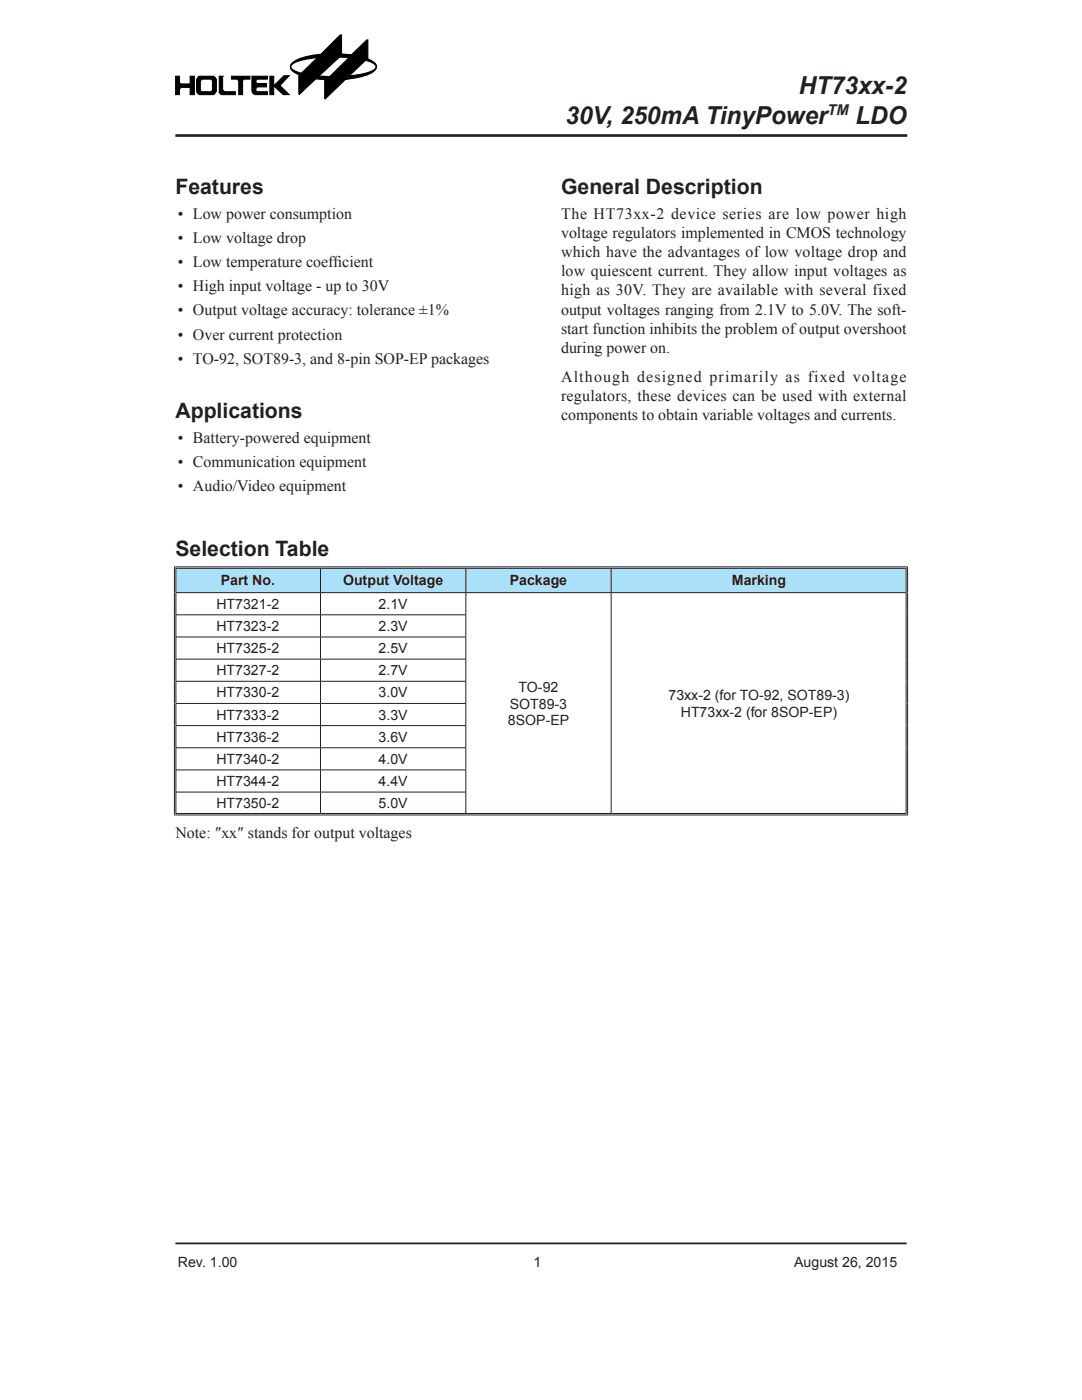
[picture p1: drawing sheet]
<svg xmlns="http://www.w3.org/2000/svg" width="216mm" height="279mm" viewBox="0 0 216 279" stroke-linecap="round" stroke-linejoin="round" font-family="sans-serif">
<defs><g id="words">
<g font-size="4.9" fill="#231f20">
<text x="159.4" y="18.7">HT73xx-2</text>
<text x="112.9" y="24.7">30V, 250mA TinyPower</text>
<text x="170.7" y="24.7">LDO</text>
</g>
<g font-size="4.2" fill="#231f20">
<text x="35" y="38.6">Features</text>
<text x="112" y="38.6">General Description</text>
<text x="35" y="83.4">Applications</text>
<text x="35" y="111">Selection Table</text>
</g>
<g font-size="3.2" fill="#231f20">
<text x="35.5" y="43.7">• Low power consumption</text>
<text x="112" y="43.7">The HT73xx-2 device series are low power high</text>
<text x="112" y="47.5">voltage regulators implemented in CMOS technology</text>
<text x="35.5" y="48.5">• Low voltage drop</text>
<text x="35.5" y="53.3">• Low temperature coeff</text>
<text x="66.5" y="53.3">icient</text>
<text x="112" y="51.3">which have the advantages of low voltage drop and</text>
<text x="35.5" y="58.1">• High input voltage - up to 30V</text>
<text x="112" y="55.1">low quiescent current. They allow input voltages as</text>
<text x="112" y="59">high as 30V. They are available with several fixed</text>
<text x="35.5" y="63">• Output voltage accuracy: tolerance ±1%</text>
<text x="112" y="62.8">output voltages ranging from 2.1V to 5.0V. The soft-</text>
<text x="35.5" y="67.8">• Over current protection</text>
<text x="112" y="66.6">start function inhibits the problem ofoutput overshoot</text>
<text x="112" y="70.4">during power on.</text>
<text x="35.5" y="72.6">• TO-92, SOT89-3, and 8-pin SOP-EP packages</text>
<text x="112" y="76.2">Although designed primarily as fixed voltage</text>
<text x="112" y="80">regulators, these devices can be used with external</text>
<text x="112" y="83.8">components to obtain variable voltages and currents.</text>
<text x="35.5" y="88.5">• Battery-powered equipment</text>
<text x="35.5" y="93.3">• Communication equipment</text>
<text x="35.5" y="98.1">• Audio/Video equipment</text>
<text x="35" y="167.3">Note: ″xx″ stands for output voltages</text>
</g>
<text font-size="3" fill="#231f20" x="165.1" y="23">TM</text>
<g font-size="2.8" fill="#231f20">
<text x="44" y="116.8">Part No.</text>
<text x="68.4" y="116.8">Output Voltage</text>
<text x="101.7" y="116.8">Package</text>
<text x="146" y="116.8">Marking</text>
<text x="43.2" y="125.9">HT7323-2</text>
<text x="43.2" y="121.5">HT7321-2</text>
<text x="75.5" y="125.9">2.3V</text>
<text x="75.5" y="121.5">2.1V</text>
<text x="43.2" y="130.3">HT7325-2</text>
<text x="75.5" y="130.3">2.5V</text>
<text x="43.2" y="134.8">HT7327-2</text>
<text x="75.5" y="134.8">2.7V</text>
<text x="43.2" y="139.2">HT7330-2</text>
<text x="43.2" y="143.6">HT7333-2</text>
<text x="75.5" y="139.2">3.0V</text>
<text x="75.5" y="143.6">3.3V</text>
<text x="101.7" y="141.4">SOT89-3</text>
<text x="103.5" y="138">TO-92</text>
<text x="133.4" y="139.7">73xx-2 (for TO-92, SOT89-3)</text>
<text x="135.8" y="143.1">HT73xx-2 (for 8SOP-EP)</text>
<text x="43.2" y="148">HT7336-2</text>
<text x="75.5" y="148">3.6V</text>
<text x="101.4" y="144.8">8SOP-EP</text>
<text x="43.2" y="152.5">HT7340-2</text>
<text x="75.5" y="152.5">4.0V</text>
<text x="43.2" y="156.9">HT7344-2</text>
<text x="43.2" y="161.3">HT7350-2</text>
<text x="75.5" y="156.9">4.4V</text>
<text x="75.5" y="161.3">5.0V</text>
<text x="35.5" y="252.9">Rev. 1.00</text>
<text x="106.5" y="252.9">1</text>
<text x="158.5" y="252.9">August 26, 2015</text>
</g>
</g></defs>
<path d="M35 27h146" fill="none" stroke="#231f20" stroke-width=".53"/>
<path d="M35 248.1h145.9" fill="none" stroke="#231f20" stroke-width=".35"/>
<path d="M58.3 12.7l1.3-.8 2.4-.7 2-.3 3.9-3.9h.3v3.8l1.9 .2 3.1-3h.2v3.8l1.4 .9 .3 .5-.1 .5-.4 .4-1 .6-1.6 .5-3.1 .7-4 3.9-.1-4-1.8-.1-3.3 3.2-.1-.1v-4l-1-.5-.5-.6-.1-.5z" fill="#000"/>
<path d="M58.4 12.6l1.2-.7 2.4-.7 2-.3 3.9-3.9h.3v3.8l1.9 .2 3.1-3h.2v3.8l1.4 .9 .3 .5-.1 .5-.4 .4-1 .6-1.6 .5-3.1 .7-4 3.9-.1-4-1.8-.1-3.3 3.2-.1-.1v-4l-1-.5-.5-.6-.1-.5zM58.4 12.5a14.3 14.3 0 0 1 8.1-1.8 14.3 14.3 0 0 1 8.2 1.8 1 1 0 0 1 0 1.6 14.3 14.3 0 0 1-8.2 1.8 14.3 14.3 0 0 1-8.1-1.8 1 1 0 0 1 0-1.6z" fill="none" stroke="#000" stroke-width=".2"/>
<path d="M58.4 12.5a14.3 14.3 0 0 1 8.1-1.8 14.3 14.3 0 0 1 8.2 1.8 1 1 0 0 1 0 1.6 14.3 14.3 0 0 1-8.2 1.8 14.3 14.3 0 0 1-8.1-1.8 1 1 0 0 1 0-1.6z" fill-rule="evenodd" fill="#000"/>
<path d="M58.2 13a7.7 7.7 0 0 1 4.4-1.4 27.3 27.3 0 0 1 11.5 .8l.8 .6 .1 .3a1.93 1.93 0 0 1-1.6 1.2 28.6 28.6 0 0 1-14.4-.3l-.8-.6-.1-.3z" fill-rule="evenodd" fill="#fff"/>
<path d="M35 15.2h.8v1.3l.3 .3h1.8v-1.6h.9v3.7h-.9v-1.5h-1.8l-.3 .4v1.1h-.8zM39.6 15.3l3-.1 .4 .3 .2 .4v2.3l-.4 .6-3 .1-.4-.3-.2-.4v-2.3zM53.8 15.2h.8v1.7h.2l1.9-1.8h1l-1.8 2 1.8 1.8h-1.2l-1.9-1.7v1.7h-.8zM58.2 13a7.7 7.7 0 0 1 4.4-1.4 27.3 27.3 0 0 1 11.5 .8l.8 .6 .1 .3a1.93 1.93 0 0 1-1.6 1.2 28.6 28.6 0 0 1-14.4-.3l-.8-.6-.1-.3zM60.1 14.7l3.4-3.4h4.3l-4.3 4zM65.7 15.4l4.2-4.2 3.2 .7-3.8 3.6z" fill="none" stroke="#000" stroke-width=".2"/>
<g fill="#000">
<path d="M35 15.2h.8v1.3l.3 .3h1.8v-1.6h.9v3.7h-.9v-1.5h-1.8l-.3 .4v1.1h-.8z" fill-rule="evenodd"/>
<path d="M39.6 15.3l3-.1 .4 .3 .2 .4v2.3l-.4 .6-3 .1-.4-.3-.2-.4v-2.3z" fill-rule="evenodd"/>
<path d="M53.8 15.2h.8v1.7h.2l1.9-1.8h1l-1.8 2 1.8 1.8h-1.2l-1.9-1.7v1.7h-.8z" fill-rule="evenodd"/>
<path d="M60.1 14.7l3.4-3.4h4.3l-4.3 4z" fill-rule="evenodd"/>
<path d="M65.7 15.4l4.2-4.2 3.2 .7-3.8 3.6z" fill-rule="evenodd"/>
</g>
<path d="M40.3 15.9l1.8-.1 .3 .3v1.9l-.3 .3h-1.8l-.3-.3v-1.8z" fill-rule="evenodd" fill="#fff"/>
<path d="M40.3 15.9l1.8-.1 .3 .3v1.9l-.3 .3h-1.8l-.3-.3v-1.8zM43.7 15.2h.8l-.1 2.7 .4 .4h2.2v.6h-2.9l-.4-.4zM46.2 15.2h3.7v.6h-1.2l-.3 .3v2.8h-.8v-2.8l-.4-.3h-1zM50.3 15.2h3.1v.6h-2.1l-.3 .4 .3 .5h1.9v.6h-1.9l-.3 .4v.3l.3 .3h2.1v.6h-2.6l-.4-.3-.1-.4z" fill="none" stroke="#000" stroke-width=".2"/>
<g fill="#000">
<path d="M43.7 15.2h.8l-.1 2.7 .4 .4h2.2v.6h-2.9l-.4-.4z" fill-rule="evenodd"/>
<path d="M46.2 15.2h3.7v.6h-1.2l-.3 .3v2.8h-.8v-2.8l-.4-.3h-1z" fill-rule="evenodd"/>
<path d="M50.3 15.2h3.1v.6h-2.1l-.3 .4 .3 .5h1.9v.6h-1.9l-.3 .4v.3l.3 .3h2.1v.6h-2.6l-.4-.3-.1-.4z" fill-rule="evenodd"/>
</g>
<path d="M35 113.3h29v5h-29zM64 113.3h29v5h-29zM92.9 113.3h29v5h-29zM121.9 113.3h59v5h-59z" fill="#aae0f9"/>
<path d="M34.8 113.3h146.3M35 113.5v48.8M180.9 113.5v48.8M34.8 162.5h146.3" fill="none" stroke="#fff" stroke-width=".35"/>
<g fill="none" stroke="#231f20" stroke-width=".2">
<path d="M34.8 113.1h146.3M34.8 113.2v49.4M35.1 113.4h145.7M35.1 113.5v48.8M35.1 118.3h145.7M64 113.5v4.7M64 118.3v4.4M92.9 113.5v4.7M92.9 118.3v4.4M121.9 113.5v4.7M121.9 118.3v44M180.8 113.5v48.8"/>
<path d="M181.1 113.2v49.4M35.1 122.7h57.9M35.1 127.1h57.9M35.1 131.5h57.9M35.1 136h57.9M64 122.7v4.4M64 127.2v4.3M64 131.6v4.3M64 136v4.3M92.9 122.7v4.4M92.9 127.2v4.3M92.9 131.6v4.3"/>
<path d="M92.9 136v4.3M35.1 140.4h57.9M35.1 144.8h57.9M35.1 149.2h57.9M35.1 153.7h57.9M35.1 158.1h57.9M64 140.4v4.4M64 144.9v4.3M64 149.3v4.3M64 153.7v4.3M64 158.1v4.2M92.9 140.4v4.4"/>
<path d="M92.9 144.9v4.3M92.9 149.3v4.3M92.9 153.7v4.3M92.9 158.1v4.2M34.8 162.6h146.3M35.1 162.4h145.7"/>
</g>
<use href="#words"/>
</svg>
